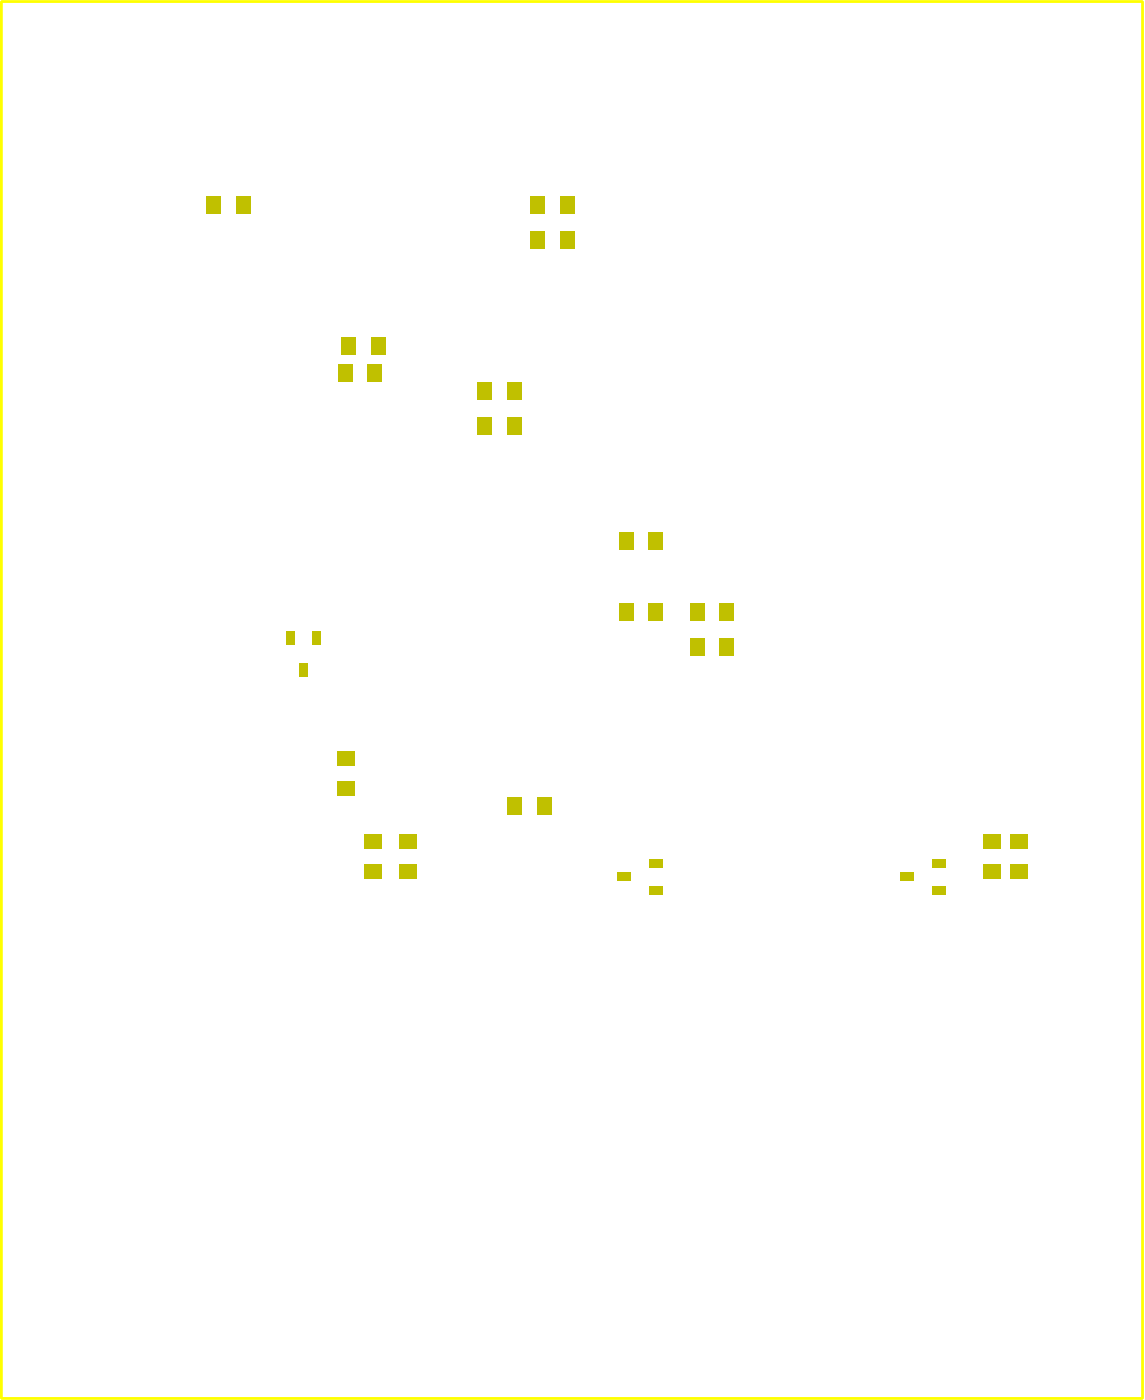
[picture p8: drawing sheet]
<svg xmlns="http://www.w3.org/2000/svg" width="82mm" height="101mm" viewBox="0 0 82 101" stroke-linecap="round" stroke-linejoin="round" font-family="sans-serif">
<g fill="#c0c000">
<path d="M24.2 56.1h1.3v1h-1.3z"/>
<path d="M24.2 54h1.3v1h-1.3z"/>
<path d="M20.5 45.4h.6v.9h-.6z"/>
<path d="M22.4 45.4h.6v.9h-.6z"/>
<path d="M21.5 47.7h.6v.9h-.6z"/>
<path d="M36.4 27.4h1v1.3h-1z"/>
<path d="M34.3 27.4h1v1.3h-1z"/>
<path d="M34.3 30h1v1.2h-1z"/>
<path d="M36.4 30h1v1.2h-1z"/>
<path d="M44.4 38.2h1.1v1.3h-1.1z"/>
<path d="M46.6 38.2h1v1.3h-1z"/>
<path d="M44.4 43.3h1.1v1.2h-1.1z"/>
<path d="M46.6 43.3h1v1.2h-1z"/>
<path d="M49.5 43.3h1v1.2h-1z"/>
<path d="M51.7 43.3h1v1.2h-1z"/>
<path d="M49.5 45.8h1v1.3h-1z"/>
<path d="M51.7 45.8h1v1.3h-1z"/>
<path d="M46.6 61.7h1v.6h-1z"/>
<path d="M46.6 63.6h1v.6h-1z"/>
<path d="M44.3 62.7h1v.6h-1z"/>
<path d="M66.9 61.7h1v.6h-1z"/>
<path d="M66.9 63.6h1v.6h-1z"/>
<path d="M64.6 62.7h1v.6h-1z"/>
<path d="M36.4 57.3h1v1.2h-1z"/>
<path d="M38.6 57.3h1v1.2h-1z"/>
<path d="M14.8 14.1h1v1.2h-1z"/>
<path d="M17 14.1h1v1.2h-1z"/>
<path d="M40.2 16.6h1v1.3h-1z"/>
<path d="M38.1 16.6h1v1.3h-1z"/>
<path d="M40.2 14.1h1v1.2h-1z"/>
<path d="M38.1 14.1h1v1.2h-1z"/>
<path d="M26.1 59.9h1.3v1h-1.3z"/>
<path d="M26.1 62h1.3v1.1h-1.3z"/>
<path d="M28.7 59.9h1.2v1h-1.2z"/>
<path d="M28.7 62h1.2v1.1h-1.2z"/>
<path d="M70.6 62h1.2v1.1h-1.2z"/>
<path d="M70.6 59.9h1.2v1h-1.2z"/>
<path d="M72.5 62h1.3v1.1h-1.3z"/>
<path d="M72.5 59.9h1.3v1h-1.3z"/>
<path d="M26.6 24.2h1.1v1.3h-1.1z"/>
<path d="M24.5 24.2h1v1.3h-1z"/>
<path d="M26.4 26.1h1v1.3h-1z"/>
<path d="M24.3 26.1h1v1.3h-1z"/>
</g>
<path d="M.1 .1h81.9v100.3h-81.9z" fill="none" stroke="#ff0" stroke-width=".2"/>
</svg>
